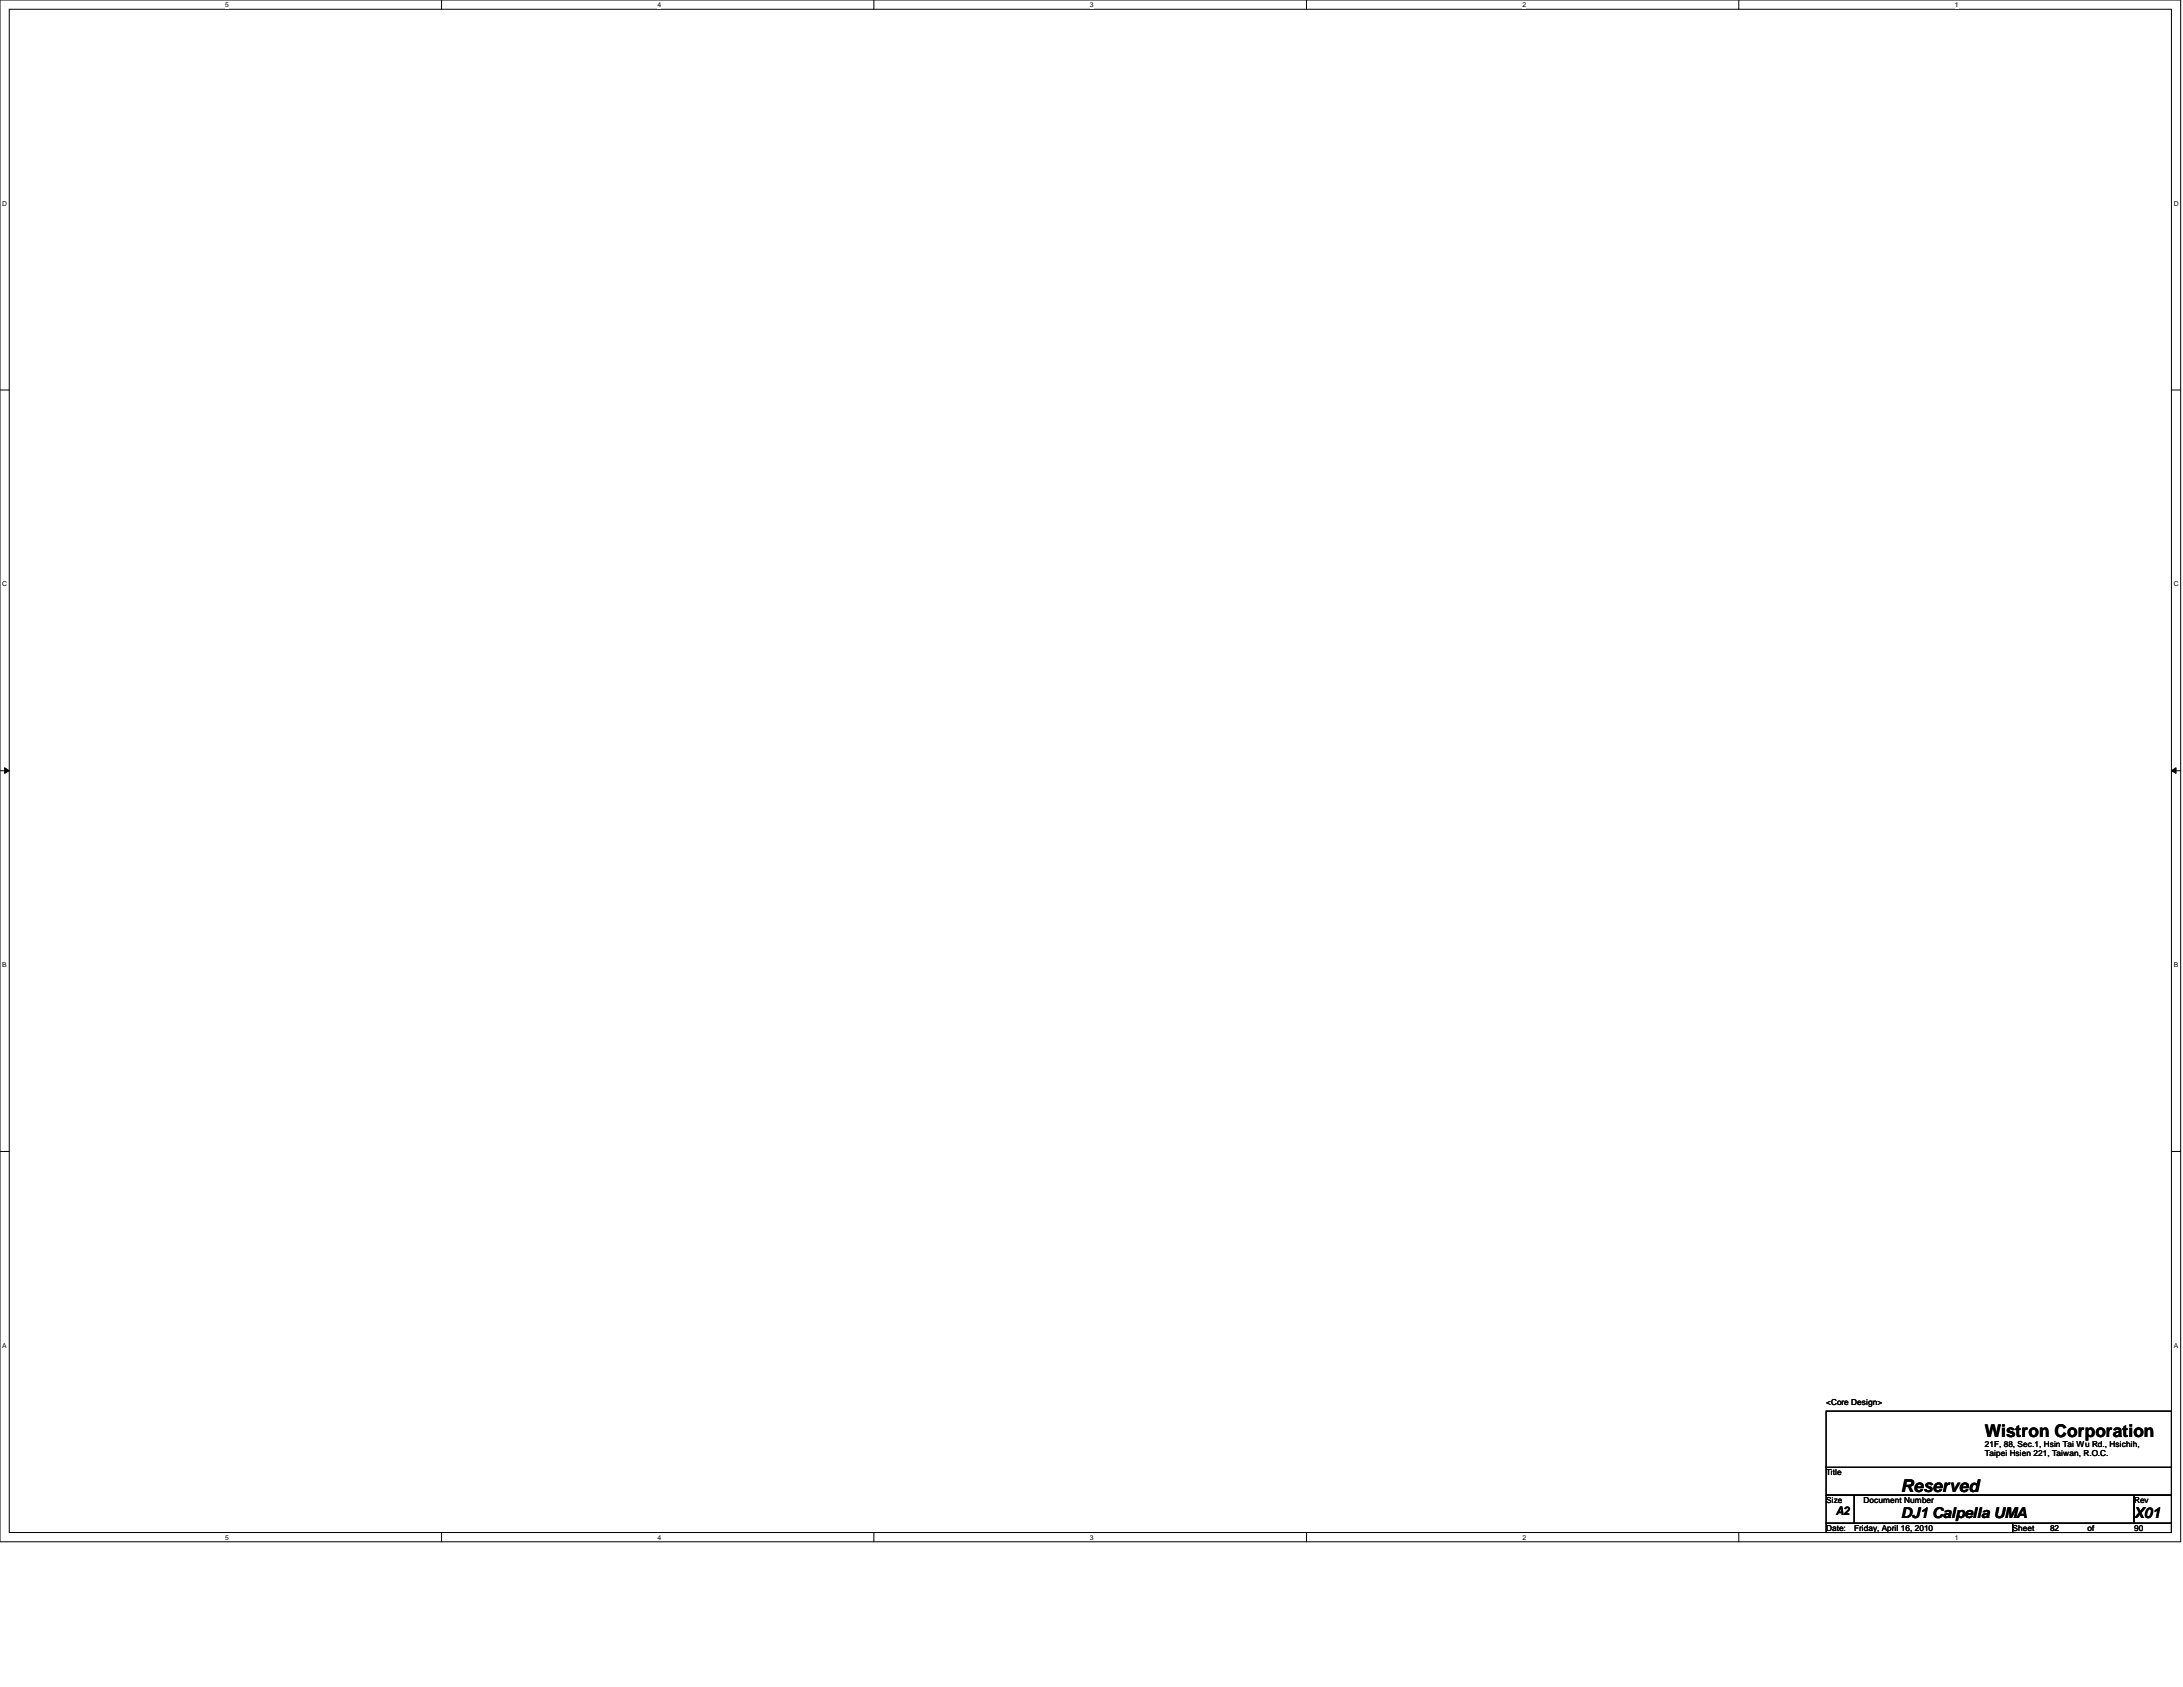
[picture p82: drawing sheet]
<svg xmlns="http://www.w3.org/2000/svg" width="279mm" height="216mm" viewBox="0 0 279 216" stroke-linecap="round" stroke-linejoin="round" font-family="sans-serif">
<defs><g id="words">
<g font-size="2.2">
<text x="254" y="183.9">Wistron Corporation</text>
<text x="243.3" y="191">Reserved</text>
</g>
<g font-size="1.9">
<text x="243.3" y="194.3">DJ1 Calpella UMA</text>
<text x="273.1" y="194.3">X01</text>
</g>
<text font-size="1.5" x="234.9" y="193.9">A2</text>
<g font-size="1.1">
<text x="233.7" y="179.8">&lt;Core Design&gt;</text>
<text x="254" y="185.2">21F, 88, Sec.1, Hsin Tai Wu Rd., Hsichih,</text>
<text x="233.7" y="188.8">Title</text>
<text x="254" y="186.4">Taipei Hsien 221, Taiwan, R.O.C.</text>
<text x="233.7" y="192.3">Size</text>
<text x="233.7" y="195.9">Date:</text>
<text x="237.3" y="195.9">Friday, April 16, 2010</text>
<text x="238.5" y="192.3">Document Number</text>
<text x="257.6" y="195.9">Sheet</text>
<text x="262.4" y="195.9">82</text>
<text x="267.2" y="195.9">of</text>
<text x="273.1" y="195.9">90</text>
<text x="273.1" y="192.3">Rev</text>
</g>
<g font-size=".9">
<text x="28.8" y=".9">5</text>
<text x="84.2" y=".9">4</text>
<text x="139.5" y=".9">3</text>
<text x="194.9" y=".9">2</text>
<text x="250.2" y=".9">1</text>
<text x=".3" y="26.3">D</text>
<text x="278.2" y="26.3">D</text>
<text x=".3" y="75.1">C</text>
<text x="278.2" y="75.1">C</text>
<text x=".3" y="123.8">B</text>
<text x="278.2" y="123.8">B</text>
<text x=".3" y="172.5">A</text>
<text x="278.2" y="172.5">A</text>
<text x="28.8" y="197.1">5</text>
<text x="84.2" y="197.1">4</text>
<text x="139.5" y="197.1">3</text>
<text x="194.9" y="197.1">2</text>
<text x="250.2" y="197.1">1</text>
</g>
</g></defs>
<path d="M0 0h279.1v197.3h-279.1zM1.2 1.2h276.7v194.9h-276.7z" fill="none" stroke="#000" stroke-width=".13"/>
<g fill="#fff">
<path d="M28.8 .1h.5v1h-.5z"/>
<path d="M28.8 196.3h.5v.9h-.5z"/>
</g>
<path d="M56.5 0v1.2M56.5 196.1v1.2" fill="none" stroke="#000" stroke-width=".13"/>
<g fill="#fff">
<path d="M84.2 .1h.4v1h-.4z"/>
<path d="M84.2 196.3h.4v.9h-.4z"/>
</g>
<path d="M111.8 0v1.2M111.8 196.1v1.2" fill="none" stroke="#000" stroke-width=".13"/>
<g fill="#fff">
<path d="M139.5 .1h.5v1h-.5z"/>
<path d="M139.5 196.3h.5v.9h-.5z"/>
</g>
<path d="M167.2 0v1.2M167.2 196.1v1.2" fill="none" stroke="#000" stroke-width=".13"/>
<g fill="#fff">
<path d="M194.9 .1h.4v1h-.4z"/>
<path d="M194.9 196.3h.4v.9h-.4z"/>
</g>
<path d="M222.5 0v1.2M222.5 196.1v1.2" fill="none" stroke="#000" stroke-width=".13"/>
<g fill="#fff">
<path d="M250.2 .1h.5v1h-.5z"/>
<path d="M250.2 196.3h.5v.9h-.5z"/>
<path d="M.3 25.5h.6v1h-.6z"/>
<path d="M278.2 25.5h.6v1h-.6z"/>
<path d="M.3 74.3h.6v.9h-.6z"/>
<path d="M278.2 74.3h.6v.9h-.6z"/>
</g>
<path d="M0 49.9h1.2M277.9 49.9h1.2" fill="none" stroke="#000" stroke-width=".13"/>
<g fill="#fff">
<path d="M.3 123h.5v1h-.5z"/>
<path d="M278.2 123h.6v1h-.6z"/>
</g>
<path d="M0 98.6h1.2M.6 98.3l.6 .3-.6 .4zM277.9 98.6l.6-.3v.7zM277.9 98.6h1.2" fill="none" stroke="#000" stroke-width=".13"/>
<path d="M.6 98.3l.6 .3-.6 .4zM277.9 98.6l.6-.3v.7z" fill="#000"/>
<g fill="#fff">
<path d="M.3 171.7h.5v1h-.5z"/>
<path d="M278.2 171.7h.6v1h-.6z"/>
</g>
<path d="M0 147.4h1.2M277.9 147.4h1.2M233.7 180.6h44.2v7.2h-44.2zM233.7 187.8h44.2v3.5h-44.2zM233.7 191.3h3.6v3.6h-3.6zM233.7 194.9h23.9v1.2h-23.9zM237.3 191.3h35.8v3.6h-35.8zM257.6 194.9h20.3v1.2h-20.3zM273.1 191.3h4.8v3.6h-4.8z" fill="none" stroke="#000" stroke-width=".13"/>
<use href="#words"/>
</svg>
